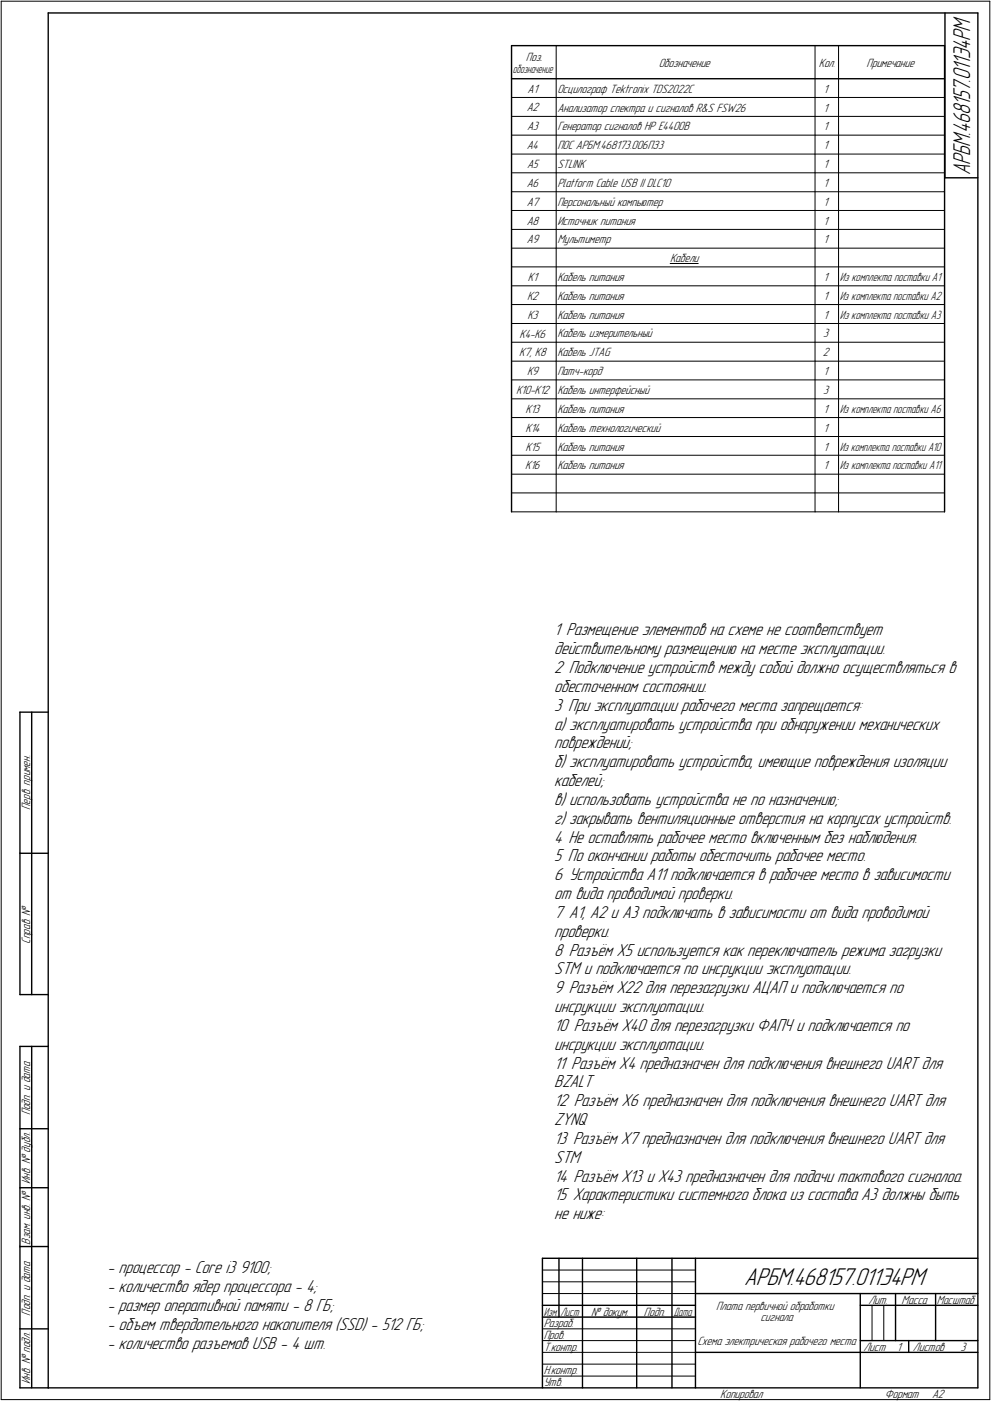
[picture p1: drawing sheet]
<svg xmlns="http://www.w3.org/2000/svg" width="421mm" height="595mm" viewBox="0 0 421 595" stroke-linecap="round" stroke-linejoin="round" font-family="sans-serif">
<defs><g id="words">
<text font-size="10.9" x="316.2" y="545.6">АРБМ.468157.011Э4РМ</text>
<text font-size="10.8" x="412.1" y="74.3" transform="rotate(-90 412.1 74.3)">АРБМ.468157.011Э4РМ</text>
<g font-size="7.8">
<text x="235.5" y="269.9">1 Размещение элементов на схеме не соответствует</text>
<text x="235.5" y="277.9">действительному размещению на месте эксплуатации.</text>
<text x="235.5" y="285.9">2 Подключение устройств между собой должно осуществляться в</text>
<text x="235.5" y="293.9">обесточенном состоянии.</text>
<text x="235.5" y="301.9">3 При эксплуатации рабочего места запрещается:</text>
<text x="235.5" y="309.9">а) эксплуатировать устройства при обнаружении механических</text>
<text x="235.5" y="317.9">повреждений;</text>
<text x="235.5" y="325.9">б) эксплуатировать устройства, имеющие повреждения изоляции</text>
<text x="235.5" y="333.9">кабелей;</text>
<text x="235.5" y="341.9">в) использовать устройства не по назначению;</text>
<text x="235.5" y="349.9">г) закрывать вентиляционные отверстия на корпусах устройств.</text>
<text x="235.5" y="357.9">4 Не оставлять рабочее место включенным без наблюдения.</text>
<text x="235.5" y="365.9">5 По окончании работы обесточить рабочее место.</text>
<text x="235.5" y="373.9">6 Устройства А11 подключается в рабочее место в зависимости</text>
<text x="235.5" y="381.9">от вида проводимой проверки.</text>
<text x="235.5" y="389.9">7 А1, А2 и А3 подключать в зависимости от вида проводимой</text>
<text x="235.5" y="397.9">проверки.</text>
<text x="235.5" y="405.9">8 Разъём Х5 используется как переключатель режима загрузки</text>
<text x="235.5" y="413.9">STM и подключается по инсрукции эксплуотации.</text>
<text x="235.5" y="421.9">9 Разъём Х22 для перезагрузки АЦАП и подключается по</text>
<text x="235.5" y="429.9">инсрукции эксплуотации.</text>
<text x="235.5" y="437.9">10 Разъём Х40 для перезагрузки ФАПЧ и подключается по</text>
<text x="235.5" y="445.9">инсрукции эксплуотации.</text>
<text x="235.5" y="453.9">11 Разъём Х4 предназначен для подключения внешнего UART для</text>
<text x="235.5" y="461.9">BZALT</text>
<text x="235.5" y="469.9">12 Разъём Х6 предназначен для подключения внешнего UART для</text>
<text x="235.5" y="477.9">ZYNQ</text>
<text x="235.5" y="485.9">13 Разъём Х7 предназначен для подключения внешнего UART для</text>
<text x="235.5" y="493.9">STM</text>
<text x="235.5" y="501.9">14 Разъём Х13 и Х43 предназначен для подачи тактового сигналоа.</text>
<text x="235.5" y="509.9">15 Характеристики системного блока из состава А3 должны быть</text>
<text x="235.5" y="517.9">не ниже:</text>
<text x="45.5" y="540.9">- процессор - Core i3</text>
<text x="101.9" y="540.9">9100;</text>
<text x="45.5" y="548.9">- количество ядер процессора - 4;</text>
<text x="45.5" y="556.9">- размер оперативной памяти - 8 ГБ;</text>
<text x="45.5" y="564.9">- объем твердотельного накопителя (SSD) - 512 ГБ;</text>
<text x="45.5" y="572.9">- количество разъемов USB - 4 шт.</text>
</g>
<g font-size="5.4">
<text x="223.5" y="25.8">Поз.</text>
<text x="279.9" y="28.4">Обозначение</text>
<text x="347.9" y="28.4">Кол.</text>
<text x="368.2" y="28.4">Примечание</text>
<text x="224.2" y="39.3">А1</text>
<text x="236.8" y="39.4">Осцилограф Tektronix TDS2022C</text>
<text x="349.9" y="39.4">1</text>
<text x="223.8" y="47.3">А2</text>
<text x="236.8" y="47.4">Анализатор спектра и сигналов R&amp;S FSW26</text>
<text x="349.9" y="47.4">1</text>
<text x="223.9" y="55.3">А3</text>
<text x="236.8" y="55.3">Генератор сигналов HP E4400B</text>
<text x="349.9" y="55.4">1</text>
<text x="223.8" y="63.3">А4</text>
<text x="236.8" y="63.4">ПОС АРБМ.468173.006ПЗ3</text>
<text x="349.9" y="63.3">1</text>
<text x="223.9" y="71.3">А5</text>
<text x="236.8" y="71.4">STLINK</text>
<text x="349.9" y="71.3">1</text>
<text x="223.8" y="79.3">А6</text>
<text x="236.8" y="79.4">Platform Cable USB II DLC10</text>
<text x="349.9" y="79.3">1</text>
<text x="223.8" y="87.3">А7</text>
<text x="236.8" y="87.4">Персональный компьютер</text>
<text x="349.9" y="87.3">1</text>
<text x="223.8" y="95.4">А8</text>
<text x="236.8" y="95.4">Источник питания</text>
<text x="349.9" y="95.4">1</text>
<text x="223.8" y="103.4">А9</text>
<text x="236.8" y="103.4">Мультиметр</text>
<text x="349.9" y="103.4">1</text>
<text x="284.7" y="111.4">Кабели</text>
<text x="224.3" y="119.4">К1</text>
<text x="236.8" y="119.4">Кабель питания</text>
<text x="349.9" y="119.4">1</text>
<text x="223.9" y="127.3">К2</text>
<text x="236.8" y="127.4">Кабель питания</text>
<text x="349.9" y="127.3">1</text>
<text x="224.1" y="135.3">К3</text>
<text x="236.8" y="135.4">Кабель питания</text>
<text x="349.9" y="135.4">1</text>
<text x="220.7" y="143.4">К4-К6</text>
<text x="236.8" y="143.3">Кабель измерительный</text>
<text x="349.7" y="143.3">3</text>
<text x="220.6" y="151.4">К7, К8</text>
<text x="236.8" y="151.4">Кабель JTAG</text>
<text x="349.6" y="151.3">2</text>
<text x="223.9" y="159.4">К9</text>
<text x="236.8" y="159.4">Патч-корд</text>
<text x="349.9" y="159.4">1</text>
<text x="219.3" y="167.3">К10-К12</text>
<text x="236.8" y="167.4">Кабель интерфейсный</text>
<text x="349.7" y="167.3">3</text>
<text x="223.3" y="175.4">К13</text>
<text x="236.8" y="175.4">Кабель питания</text>
<text x="349.9" y="175.4">1</text>
<text x="223.2" y="183.4">К14</text>
<text x="236.8" y="183.4">Кабель технологический</text>
<text x="349.9" y="183.4">1</text>
<text x="223.3" y="191.4">К15</text>
<text x="236.8" y="191.4">Кабель питания</text>
<text x="349.9" y="191.4">1</text>
<text x="223.2" y="199.4">К16</text>
<text x="236.8" y="199.4">Кабель питания</text>
<text x="349.9" y="199.4">1</text>
<text x="12.8" y="344" transform="rotate(-90 12.8 344)">Перв. примен.</text>
<text x="12.8" y="400.9" transform="rotate(-90 12.8 400.9)">Справ. №</text>
<text x="12.8" y="473.8" transform="rotate(-90 12.8 473.8)">Подп. и дата</text>
<text x="12.8" y="502.9" transform="rotate(-90 12.8 502.9)">Инв. № дубл.</text>
<text x="12.8" y="528.7" transform="rotate(-90 12.8 528.7)">Взам. инв. №</text>
<text x="304.2" y="556.4">Плата первичной обработки</text>
<text x="369" y="553.8">Лит.</text>
<text x="383.1" y="553.8">Масса</text>
<text x="398" y="553.8">Масштаб</text>
<text x="12.8" y="558.8" transform="rotate(-90 12.8 558.8)">Подп. и дата</text>
<text x="231" y="563.8">Разраб.</text>
<text x="251.1" y="558.8">№ докум.</text>
<text x="273.6" y="558.8">Подп.</text>
<text x="323.1" y="561.4">сигнала</text>
<text x="231" y="568.8">Пров.</text>
<text x="231" y="573.8">Т.контр.</text>
<text x="296.3" y="571.2">Схема электрическая рабочего места</text>
<text x="366.8" y="573.8">Лист</text>
<text x="381" y="573.8">1</text>
<text x="387.9" y="573.8">Листов</text>
<text x="408.1" y="573.8">3</text>
<text x="12.8" y="587.9" transform="rotate(-90 12.8 587.9)">Инв. № подл.</text>
<text x="231" y="583.8">Н.контр.</text>
<text x="231" y="588.8">Утв.</text>
<text x="306" y="593.8">Копировал</text>
<text x="376" y="593.8">Формат</text>
<text x="396" y="593.8">A2</text>
</g>
<g font-size="5.3">
<text x="217.9" y="30.8">обозначение</text>
<text x="356.8" y="119.4">Из комплекта поставки А1</text>
<text x="356.8" y="127.4">Из комплекта поставки А2</text>
<text x="356.8" y="135.4">Из комплекта поставки А3</text>
<text x="356.8" y="175.4">Из комплекта поставки А6</text>
<text x="356.8" y="191.4">Из комплекта поставки А10</text>
<text x="356.8" y="199.4">Из комплекта поставки А11</text>
<text x="231.1" y="558.8">Изм.</text>
<text x="238.1" y="558.8">Лист</text>
<text x="286.1" y="558.8">Дата</text>
</g>
</g></defs>
<g fill="none" stroke="#000" stroke-width=".59">
<path d="M20.5 5.5v584zM20.5 5.5h395zM217.3 19.4h184zM217.3 19.4v198zM401.3 19.4v198zM401.5 5.5v70zM415.5 5.5v584zM217.3 33.4h184zM401.5 75.5h14zM8.5 302.5v120zM8.5 302.5h12zM13.5 302.5v120z"/>
<path d="M8.5 362.5h12zM8.5 422.5h12zM8.5 444.5v145zM8.5 444.5h12zM13.5 444.5v145zM8.5 479.5h12zM8.5 504.5h12zM8.5 529.5h12zM230.5 534.5h185zM230.5 534.5v55zM237.5 534.5v25zM247.5 534.5v55z"/>
<path d="M270.5 534.5v55zM285.5 534.5v55zM295.5 534.5v55zM230.5 554.5h65zM230.5 559.5h65zM295.5 549.5h120zM365.5 549.5v40zM365.5 554.5h15zM380.5 549.5v20zM380.5 554.5h35zM397.5 549.5v20zM8.5 564.5h12z"/>
<path d="M295.5 574.5h70zM365.5 574.5h50zM365.5 569.5h50zM386.1 569.5v5zM8.5 589.5h12zM20.5 589.5h395z"/>
</g>
<g fill="none" stroke="#000" stroke-width=".42">
<path d="M.5 .5v594zM.5 .5h420zM236.3 19.4v198zM346.3 19.4v198zM356.3 19.4v198zM420.5 .5v594zM217.3 57.4h19zM217.3 41.4h19zM217.3 49.4h19zM236.3 57.4h110zM236.3 41.4h110zM236.3 49.4h110z"/>
<path d="M346.3 57.4h10zM346.3 41.4h10zM346.3 49.4h10zM356.3 57.4h45zM356.3 41.4h45zM356.3 49.4h45zM217.3 65.4h19zM217.3 73.4h19zM236.3 65.4h110zM236.3 73.4h110zM346.3 65.4h10zM346.3 73.4h10z"/>
<path d="M356.3 65.4h45zM356.3 73.4h45zM217.3 81.4h19zM217.3 89.4h19zM217.3 97.5h19zM236.3 81.4h110zM236.3 89.4h110zM236.3 97.5h110zM346.3 81.4h10zM346.3 89.4h10zM346.3 97.5h10zM356.3 81.4h45z"/>
<path d="M356.3 89.4h45zM356.3 97.5h45zM217.3 113.4h19zM217.3 105.4h19zM236.3 113.4h110zM236.3 105.4h110zM284.7 111.9h12zM346.3 113.4h10zM346.3 105.4h10zM356.3 113.4h45zM356.3 105.4h45zM217.3 137.4h19z"/>
<path d="M217.3 129.4h19zM217.3 121.4h19zM236.3 137.4h110zM236.3 129.4h110zM236.3 121.4h110zM346.3 137.4h10zM346.3 129.4h10zM346.3 121.4h10zM356.3 137.4h45zM356.3 129.4h45zM356.3 121.4h45zM217.3 153.4h19z"/>
<path d="M217.3 145.4h19zM236.3 153.4h110zM236.3 145.4h110zM346.3 153.4h10zM346.3 145.4h10zM356.3 153.4h45zM356.3 145.4h45zM217.3 161.4h19zM217.3 169.4h19zM217.3 177.4h19zM236.3 161.4h110zM236.3 169.4h110z"/>
<path d="M236.3 177.4h110zM346.3 161.4h10zM346.3 169.4h10zM346.3 177.4h10zM356.3 161.4h45zM356.3 169.4h45zM356.3 177.4h45zM217.3 185.4h19zM217.3 193.4h19zM236.3 185.4h110zM236.3 193.4h110zM346.3 185.4h10z"/>
<path d="M346.3 193.4h10zM356.3 185.4h45zM356.3 193.4h45zM217.3 201.4h19zM217.3 217.4h19zM217.3 209.4h19zM236.3 201.4h110zM236.3 217.4h110zM236.3 209.4h110zM346.3 201.4h10zM346.3 217.4h10zM346.3 209.4h10z"/>
<path d="M356.3 201.4h45zM356.3 217.4h45zM356.3 209.4h45zM230.5 539.5h65zM230.5 544.5h65zM230.5 549.5h65zM370.5 554.5v15zM375.5 554.5v15zM230.5 564.5h65zM230.5 569.5h65zM230.5 574.5h65zM230.5 579.5h65z"/>
<path d="M.5 594.5h420zM230.5 584.5h65z"/>
</g>
<use href="#words"/>
</svg>
